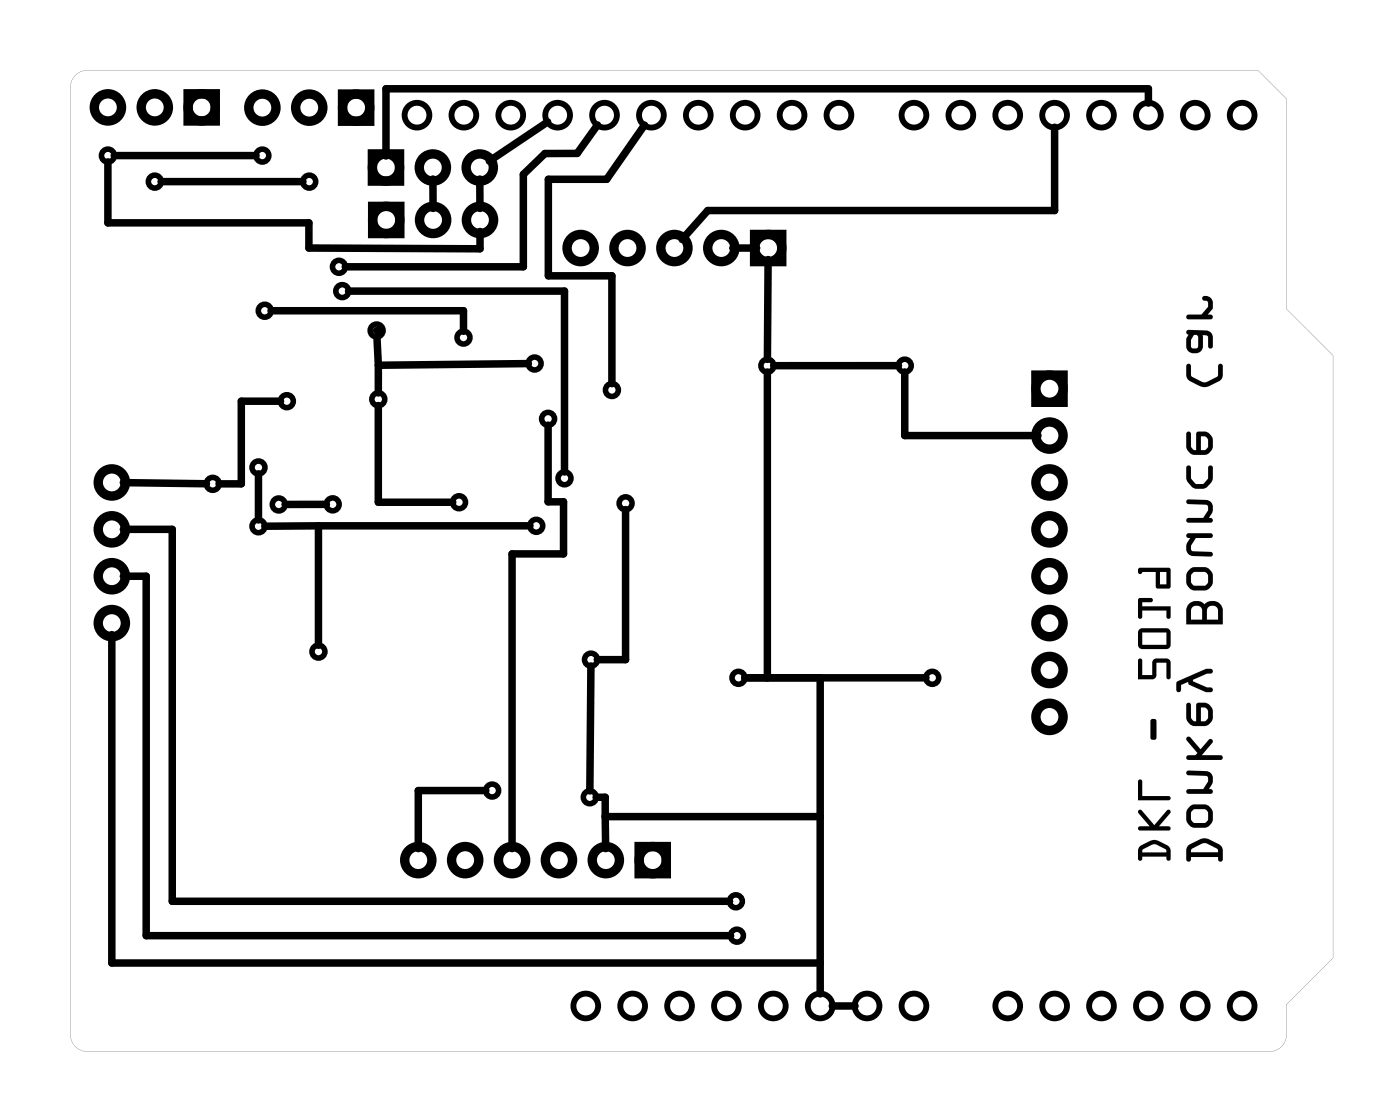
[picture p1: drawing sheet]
<svg xmlns="http://www.w3.org/2000/svg" width="76mm" height="61mm" viewBox="0 0 76 61" stroke-linecap="round" stroke-linejoin="round" font-family="sans-serif">
<g fill="#000">
<path d="M4 4.2l.3-.3 .4-.1h63.5l1.5 1.5v11.4l2.5 2.6v32.6l-2.5 2.5v1.6a.89 .89 0 0 1-1 1h-63.9a.89 .89 0 0 1-1-1v-51.2v-.3zM4 4.2l-.1 .3-.1 .3v51.4a.9 .9 0 0 0 1 .8h64.1a.9 .9 0 0 0 .8-1v-1.6l2.5-2.5v-32.6l-2.5-2.6v-11.4l-1.5-1.5h-63.4a.9 .9 0 0 0-.8 .4z"/>
<path d="M61.8 45.8l-.1 .2v.5a.11 .11 0 0 0 .1 .1 .11 .11 0 0 0 .1-.1v-.1h1.3v.1a.11 .11 0 0 0 .1 .1 .11 .11 0 0 0 .1-.1v-.6a1.04 1.04 0 0 0-1.6-.1zM61.9 46l.6-.3 .6 .3 .1 .2h-1.3zM61.7 43.9v.2l.6 .7h-.5a.11 .11 0 0 0-.1 .1 .11 .11 0 0 0 .1 .1h1.5a.11 .11 0 0 0 .1-.1 .11 .11 0 0 0-.1-.1h-.5l.6-.7a.11 .11 0 0 0 0-.2 .11 .11 0 0 0-.2 0l-.7 .8-.6-.8zM61.7 42.3v1.1h1.6a.11 .11 0 0 0 .1-.2 .11 .11 0 0 0-.1-.1h-1.4v-.8zM62.4 39l-.1 1a.17 .17 0 0 0 .2 .1 .17 .17 0 0 0 .2-.1l-.1-1zM61.7 35.7v1.1l.9-.1 .1-.8h.5v.8a.11 .11 0 0 0 .1 .1 .11 .11 0 0 0 .1-.1v-.8l-.1-.2h-.8l-.1 .9h-.5v-.9zM61.7 34.1v.8l.1 .2 1.4 .1 .2-.2v-.7l-.1-.2-1.4-.1zM61.9 34.3h1.3v.6h-1.3zM61.7 32.4v1a.11 .11 0 0 0 .1 .1 .11 .11 0 0 0 .1-.1v-.3h1.3v.3a.11 .11 0 0 0 .1 .1 .11 .11 0 0 0 .1-.1v-.6h-1.5v-.2h.4a.11 .11 0 0 0 .2-.1 .11 .11 0 0 0-.2-.1zM61.7 30.8v.2a.11 .11 0 0 0 .1 .1 .11 .11 0 0 0 .1-.1h.7v.8l.1 .1h.6l.1-.1v-.9v-.1zM62.8 31h.4v.7h-.4z"/>
<path d="M61.8 45.8l-.1 .2v.5a.11 .11 0 0 0 .1 .1 .11 .11 0 0 0 .1-.1v-.1h1.3v.1a.11 .11 0 0 0 .1 .1 .11 .11 0 0 0 .1-.1v-.6l-.6-.3-.4-.1zM61.8 45.8a.98 .98 0 0 1 1.4 0l.2 .2v.5a.12 .12 0 0 1-.1 .1 .12 .12 0 0 1-.1-.1v-.1h-1.3v.1a.12 .12 0 0 1-.1 .1 .12 .12 0 0 1-.1-.1v-.5zM61.9 46l.6-.3 .6 .3 .1 .2h-1.3zM61.9 46v.2h1.3l-.1-.2-.6-.3zM61.7 43.9v.2l.6 .7h-.5a.11 .11 0 0 0-.1 .1 .11 .11 0 0 0 .1 .1h1.5a.11 .11 0 0 0 .1-.1 .11 .11 0 0 0-.1-.1h-.5l.6-.7a.11 .11 0 0 0 0-.2 .11 .11 0 0 0-.2 0l-.7 .8-.6-.8zM61.7 43.9h.2l.6 .8 .7-.8a.12 .12 0 0 1 .2 0 .12 .12 0 0 1 0 .2l-.6 .7h.5a.12 .12 0 0 1 .1 .1 .12 .12 0 0 1-.1 .1h-1.5a.12 .12 0 0 1-.1-.1 .12 .12 0 0 1 .1-.1h.5l-.6-.7zM61.7 42.3v1.1h1.6a.11 .11 0 0 0 .1-.2 .11 .11 0 0 0-.1-.1h-1.4v-.8zM61.7 42.3h.2v.8h1.4a.12 .12 0 0 1 .1 .1 .12 .12 0 0 1-.1 .2h-1.6zM62.4 39l-.1 1a.17 .17 0 0 0 .2 .1 .17 .17 0 0 0 .2-.1l-.1-1zM62.4 39h.2l.1 1a.17 .17 0 0 1-.2 .1 .17 .17 0 0 1-.2-.1zM61.7 35.7v1.1l.9-.1v-.8h.6v.8a.11 .11 0 0 0 .1 .1 .11 .11 0 0 0 .1-.1v-.8l-.1-.2h-.8l-.1 .9h-.5v-.9zM61.7 35.7h.2v.9h.5l.1-.9h.8l.1 .2v.8a.12 .12 0 0 1-.1 .1 .12 .12 0 0 1-.1-.1v-.8h-.5l-.1 .8-.9 .1zM61.7 34.1v.8l.1 .2 1.4 .1 .2-.2v-.7l-.1-.2-1.4-.1zM61.7 34.1l.2-.1 1.4 .1 .1 .2v.7l-.2 .2-1.4-.1-.1-.2zM61.9 34.3h1.3v.6h-1.3zM61.9 34.3v.6h1.3v-.6zM61.7 32.4v1a.11 .11 0 0 0 .1 .1 .11 .11 0 0 0 .1-.1v-.3h1.3v.3a.11 .11 0 0 0 .1 .1 .11 .11 0 0 0 .1-.1v-.6h-1.5v-.2h.4a.11 .11 0 0 0 .2-.1 .11 .11 0 0 0-.2-.1zM61.7 32.4h.6a.12 .12 0 0 1 .2 .1 .12 .12 0 0 1-.2 .1h-.4v.2h1.5v.6a.12 .12 0 0 1-.1 .1 .12 .12 0 0 1-.1-.1v-.3h-1.3v.3a.12 .12 0 0 1-.1 .1 .12 .12 0 0 1-.1-.1zM61.7 30.8v.2a.11 .11 0 0 0 .1 .1 .11 .11 0 0 0 .1-.1h.7v.8l.1 .1 .7-.1v-.9v-.1zM61.7 30.8h1.7v.1v.9l-.1 .1h-.6l-.1-.1v-.8h-.7a.12 .12 0 0 1-.1 .1 .12 .12 0 0 1-.1-.1zM62.8 31h.4v.7h-.4zM62.8 31v.7h.4v-.7z"/>
<path d="M64.4 45.8l-.1 .2v.6a.13 .13 0 0 0 .1 .1 .13 .13 0 0 0 .1-.1v-.2h1.5v.2a.13 .13 0 0 0 .1 .1 .13 .13 0 0 0 .1-.1v-.7a1.16 1.16 0 0 0-1.7-.2zM64.5 46l.8-.3 .6 .3 .1 .2h-1.5zM64.4 43.7l-.1 .4v.3l.1 .3a1.05 1.05 0 0 0 .9 .1l.3-.1a.64 .64 0 0 0 .1-.7l-.2-.3a1.02 1.02 0 0 0-.8-.1zM64.6 43.9h.7l.2 .2-.1 .4-.2 .1h-.6l-.1-.2v-.4zM64.3 41.8v.2h1l.2 .2v.1l-.3 .5h-.8a.13 .13 0 0 0-.1 .1 .13 .13 0 0 0 .1 .1h1.2a.13 .13 0 0 0 .1-.1 .13 .13 0 0 0-.1-.1h-.1a.55 .55 0 0 0 .2-.6 .55 .55 0 0 0-.4-.4zM64.3 39.9v.2l.6 .7-.1 .1h-.4a.13 .13 0 0 0-.1 .1 .13 .13 0 0 0 .1 .2h1.7a.13 .13 0 0 0 .1-.2 .13 .13 0 0 0-.1-.1h-1l.6-.7a.13 .13 0 0 0 0-.1 .13 .13 0 0 0-.2 0l-.5 .5-.5-.6zM64.3 38.1v.8l.1 .3a1.05 1.05 0 0 0 .9 .1l.3-.1a.63 .63 0 0 0 .1-.7l-.1-.3a.68 .68 0 0 0-.8-.1v1l-.2-.1-.1-.1v-.7zM65.1 38.3h.2l.1 .2v.4l-.1 .2h-.2zM63.7 37v.4a.13 .13 0 0 0 .2 .1 .13 .13 0 0 0 .1-.1v-.3l.4-.2 .1 .2 .8 .4h.3a.13 .13 0 0 0 .1-.1 .13 .13 0 0 0-.1-.2h-.2l-.8-.3v-.1l.8-.3h.2a.13 .13 0 0 0 .1-.1 .13 .13 0 0 0-.1-.2h-.3zM64.4 32.7l-.1 .4v.7h1.9v-.7a.57 .57 0 0 0-.3-.5 .57 .57 0 0 0-.6 .1l-.4-.1zM64.6 32.9l.2-.1 .3 .1v.7h-.6zM65.5 32.9l.1-.1 .3 .1 .1 .7h-.6zM64.4 30.9l-.1 .3v.4l.1 .3a1.05 1.05 0 0 0 .9 .1l.3-.2a.64 .64 0 0 0 .1-.6l-.2-.3a1.02 1.02 0 0 0-.8-.2zM64.6 31h.7l.2 .2-.1 .4-.2 .1h-.6l-.1-.2v-.3zM64.3 28.9v.2h.2a.55 .55 0 0 0-.2 .6 .55 .55 0 0 0 .3 .4l1 .1a.13 .13 0 0 0 .1-.2 .13 .13 0 0 0-.1-.1h-1l-.1-.2v-.1l.3-.5h.8a.13 .13 0 0 0 .1-.1 .13 .13 0 0 0-.1-.1zM64.3 27.1v.2h1l.2 .2v.1l-.3 .5h-.8a.13 .13 0 0 0-.1 .1 .13 .13 0 0 0 .1 .1h1.2a.13 .13 0 0 0 .1-.1 .13 .13 0 0 0-.1-.1h-.1a.55 .55 0 0 0 .2-.6 .55 .55 0 0 0-.4-.4zM64.3 25.3v.6a.73 .73 0 0 0 .7 .6 .73 .73 0 0 0 .7-.6v-.6a.13 .13 0 0 0-.1-.1 .13 .13 0 0 0-.1 .1l-.1 .7-.2 .2h-.4l-.3-.3v-.6zM64.3 23.4v.8l.1 .3a1.05 1.05 0 0 0 .9 .1l.3-.1a.63 .63 0 0 0 .1-.7l-.1-.3a.68 .68 0 0 0-.8-.1v1h-.2l-.1-.2v-.7zM65.1 23.6l.2 .1 .1 .1v.4l-.1 .2h-.2zM64.3 19.7v.6a1.02 1.02 0 0 0 1 .7l.8-.4 .1-.2v-.6a.13 .13 0 0 0-.1-.1 .13 .13 0 0 0-.1 .1v.6l-.7 .3-.8-.3v-.6zM64.3 17.9v.2h.1l-.1 .2v.5a.46 .46 0 0 0 .4 .3 .46 .46 0 0 0 .5-.3v-.6h.2l.1 .6a.13 .13 0 0 0 .1 .1 .13 .13 0 0 0 .1-.1v-.5a.38 .38 0 0 0-.4-.4zM64.7 18.1l.1 .1 .1 .1v.5l-.1 .1h-.2l-.1-.1v-.4zM65.2 16.1a.19 .19 0 0 0 0 .2 .19 .19 0 0 0 .2 0l.1 .3-.4 .4h-.7a.13 .13 0 0 0-.1 .2 .13 .13 0 0 0 .1 .1h1.2a.13 .13 0 0 0 .1-.1 .13 .13 0 0 0-.1-.2h-.2l.3-.3a.47 .47 0 0 0 0-.5 .47 .47 0 0 0-.5-.2z"/>
<path d="M64.4 45.8l-.1 .2v.6a.13 .13 0 0 0 .1 .1 .13 .13 0 0 0 .1-.1v-.2h1.5v.2a.13 .13 0 0 0 .1 .1 .13 .13 0 0 0 .1-.1v-.7l-.7-.4-.4-.1zM64.4 45.8l.1-.1a1.1 1.1 0 0 1 1.5 0l.2 .3v.6a.13 .13 0 0 1-.1 .1 .13 .13 0 0 1-.1-.1v-.2h-1.5v.2a.13 .13 0 0 1-.1 .1 .13 .13 0 0 1-.1-.1v-.6zM64.5 46l.8-.3 .6 .3 .1 .2h-1.5zM64.5 46v.2h1.5l-.1-.2-.6-.3zM64.4 43.7l-.1 .4v.3l.1 .3a1.05 1.05 0 0 0 .9 .1l.3-.1a.64 .64 0 0 0 .1-.7l-.2-.3a1.02 1.02 0 0 0-.8-.1zM64.4 43.7l.3-.1a1.02 1.02 0 0 1 .8 .1l.2 .3v.5l-.4 .3a1.06 1.06 0 0 1-.9-.1l-.1-.2v-.4zM64.6 43.9h.7l.2 .2-.1 .4-.2 .1h-.6l-.1-.2v-.4zM64.6 43.9l-.1 .1v.4l.1 .2h.6l.2-.1 .1-.4-.2-.2zM64.3 41.8v.2h1l.2 .2v.1l-.3 .5h-.8a.13 .13 0 0 0-.1 .1 .13 .13 0 0 0 .1 .1h1.2a.13 .13 0 0 0 .1-.1 .13 .13 0 0 0-.1-.1h-.1l.1-.3a.49 .49 0 0 0-.3-.7zM64.3 41.8h1a.55 .55 0 0 1 .4 .4 .55 .55 0 0 1-.2 .6h.1a.13 .13 0 0 1 .1 .1 .13 .13 0 0 1-.1 .1h-1.2a.13 .13 0 0 1-.1-.1 .13 .13 0 0 1 .1-.1h.8l.3-.5v-.1l-.2-.2h-1zM64.3 39.9v.2l.6 .7-.1 .1h-.4a.13 .13 0 0 0-.1 .1 .13 .13 0 0 0 .1 .2h1.7a.13 .13 0 0 0 .1-.2 .13 .13 0 0 0-.1-.1h-1l.6-.7a.13 .13 0 0 0 0-.1 .13 .13 0 0 0-.2 0l-.5 .5-.5-.6zM64.3 39.9l.2 .1 .5 .6 .5-.5a.13 .13 0 0 1 .2 0 .13 .13 0 0 1 0 .1l-.6 .7h1a.13 .13 0 0 1 .1 .1 .13 .13 0 0 1-.1 .2h-1.7a.13 .13 0 0 1-.1-.2 .13 .13 0 0 1 .1-.1h.4l.1-.1-.6-.7zM64.3 38.1v.8l.1 .3a1.05 1.05 0 0 0 .9 .1l.3-.1a.63 .63 0 0 0 .1-.7l-.1-.3a.68 .68 0 0 0-.8-.1v1l-.2-.1-.1-.1v-.7zM64.3 38.1l.2 .1v.7l.2 .2h.1v-1h.4l.4 .2 .1 .2v.5l-.4 .3a1.06 1.06 0 0 1-.9-.1l-.1-.3zM65.1 38.3h.2l.1 .2v.4l-.1 .2h-.2zM65.1 38.3v.8h.2l.1-.2v-.4l-.1-.2zM63.7 37v.4a.13 .13 0 0 0 .2 .1 .13 .13 0 0 0 .1-.1v-.3l.4-.2 .1 .2 .8 .4h.3a.13 .13 0 0 0 .1-.1 .13 .13 0 0 0-.1-.2h-.2l-.8-.3v-.1l.8-.3h.2a.13 .13 0 0 0 .1-.1 .13 .13 0 0 0-.1-.2h-.3zM63.7 37l1.6-.8h.3a.13 .13 0 0 1 .1 .2 .13 .13 0 0 1-.1 .1h-.2l-.8 .3v.1l.8 .3h.2a.13 .13 0 0 1 .1 .2 .13 .13 0 0 1-.1 .1h-.3l-.8-.4-.1-.2-.4 .2v.3a.13 .13 0 0 1-.1 .1 .13 .13 0 0 1-.2-.1zM64.4 32.7l-.1 .4v.7h1.9v-.7a.57 .57 0 0 0-.3-.5 .57 .57 0 0 0-.6 .1l-.4-.1zM64.4 32.7l.5-.1 .4 .1a.58 .58 0 0 1 .6-.1 .58 .58 0 0 1 .3 .5v.7h-1.9v-.7zM64.6 32.9l.3-.1 .2 .1v.7h-.6zM64.6 32.9l-.1 .7h.6v-.7l-.3-.1zM65.5 32.9l.1-.1 .3 .1 .1 .7h-.6zM65.5 32.9l-.1 .7h.6l-.1-.7-.2-.1zM64.4 30.9l-.1 .3v.4l.1 .3a1.05 1.05 0 0 0 .9 .1l.3-.2a.64 .64 0 0 0 .1-.6l-.2-.3a1.02 1.02 0 0 0-.8-.2zM64.4 30.9l.3-.2a1.02 1.02 0 0 1 .8 .2l.2 .2v.6l-.4 .3a1.06 1.06 0 0 1-.9-.1l-.1-.3v-.4zM64.6 31h.7l.2 .2-.1 .4-.2 .1h-.6l-.1-.2v-.3zM64.6 31l-.1 .2v.3l.1 .2h.6l.2-.1 .1-.4-.2-.2zM64.3 28.9v.2h.2l-.2 .3a.49 .49 0 0 0 .3 .7l1 .1a.13 .13 0 0 0 .1-.2 .13 .13 0 0 0-.1-.1h-1l-.1-.2v-.1l.3-.5h.8a.13 .13 0 0 0 .1-.1 .13 .13 0 0 0-.1-.1zM64.3 28.9h1.3a.13 .13 0 0 1 .1 .1 .13 .13 0 0 1-.1 .1h-.8l-.3 .5v.1l.1 .2h1a.13 .13 0 0 1 .1 .1 .13 .13 0 0 1-.1 .2l-1-.1a.55 .55 0 0 1-.3-.4 .55 .55 0 0 1 .2-.6h-.2zM64.3 27.1v.2h1l.2 .2v.1l-.3 .5h-.8a.13 .13 0 0 0-.1 .1 .13 .13 0 0 0 .1 .1h1.2a.13 .13 0 0 0 .1-.1 .13 .13 0 0 0-.1-.1h-.1l.1-.3a.49 .49 0 0 0-.3-.7zM64.3 27.1h1a.55 .55 0 0 1 .4 .4 .55 .55 0 0 1-.2 .6h.1a.13 .13 0 0 1 .1 .1 .13 .13 0 0 1-.1 .1h-1.2a.13 .13 0 0 1-.1-.1 .13 .13 0 0 1 .1-.1h.8l.3-.5v-.1l-.2-.2h-1zM64.3 25.3v.7l.2 .3a.74 .74 0 0 0 .9 0l.3-.3v-.7a.13 .13 0 0 0-.1-.1 .13 .13 0 0 0-.1 .1l-.1 .7-.2 .2h-.4l-.3-.3v-.6zM64.3 25.3h.2v.6l.3 .3h.4l.2-.2 .1-.7a.13 .13 0 0 1 .1-.1 .13 .13 0 0 1 .1 .1v.7l-.1 .2a.71 .71 0 0 1-1.2-.1l-.1-.2zM64.3 23.4v.8l.1 .3a1.05 1.05 0 0 0 .9 .1l.3-.1a.63 .63 0 0 0 .1-.7l-.1-.3a.68 .68 0 0 0-.8-.1v1h-.2l-.1-.2v-.7zM64.3 23.4l.2 .1v.7l.2 .2h.1v-1h.4l.4 .2 .1 .2v.5l-.4 .3a1.06 1.06 0 0 1-.9-.1l-.1-.3zM65.1 23.6l.2 .1 .1 .1v.4l-.1 .2h-.2zM65.1 23.6v.8h.2l.1-.2v-.4l-.1-.1zM64.3 19.7v.6a1.02 1.02 0 0 0 1 .7l.8-.4 .1-.2v-.6a.13 .13 0 0 0-.1-.1 .13 .13 0 0 0-.1 .1v.6l-.7 .3-.8-.3v-.6zM64.3 19.7l.2 .1v.6l.8 .3 .7-.3v-.6a.13 .13 0 0 1 .1-.1 .13 .13 0 0 1 .1 .1v.6l-.2 .3a1.14 1.14 0 0 1-.9 .3l-.8-.5zM64.3 17.9v.2h.1l-.1 .2v.5a.46 .46 0 0 0 .4 .3 .46 .46 0 0 0 .5-.3v-.6h.2l.1 .6a.13 .13 0 0 0 .1 .1 .13 .13 0 0 0 .1-.1v-.5a.38 .38 0 0 0-.4-.4zM64.3 17.9h1a.38 .38 0 0 1 .4 .4v.5a.13 .13 0 0 1-.1 .1 .13 .13 0 0 1-.1-.1l-.1-.6h-.2v.6a.46 .46 0 0 1-.5 .3 .46 .46 0 0 1-.4-.3v-.5l.1-.2h-.1zM64.7 18.1l.1 .1 .1 .1v.5l-.1 .1h-.2l-.1-.1v-.4zM64.7 18.1l-.2 .3v.4l.1 .1h.2l.1-.1v-.5l-.1-.1zM65.2 16.1a.19 .19 0 0 0 0 .2 .19 .19 0 0 0 .2 0l.1 .3-.4 .4h-.7a.13 .13 0 0 0-.1 .2 .13 .13 0 0 0 .1 .1h1.2a.13 .13 0 0 0 .1-.1 .13 .13 0 0 0-.1-.2h-.2l.3-.3a.52 .52 0 0 0-.4-.7zM65.2 16.1v-.1a.46 .46 0 0 1 .5 .2 .46 .46 0 0 1 0 .5l-.3 .3h.2a.13 .13 0 0 1 .1 .2 .13 .13 0 0 1-.1 .1h-1.2a.13 .13 0 0 1-.1-.1 .13 .13 0 0 1 .1-.2h.7l.4-.4-.1-.3a.2 .2 0 0 1-.2 0 .2 .2 0 0 1 0-.2z"/>
<circle cx="20.4" cy="17.9" r=".2"/>
</g>
<g fill="none" stroke="#000" stroke-width=".51">
<path d="M10.2 5.1h1.5v1.5h-1.5zM18.6 5.1h1.4v1.5h-1.4zM20.2 8.3h1.4v1.5h-1.4zM20.2 11.2h1.5v1.5h-1.5zM40.9 12.7h1.5v1.5h-1.5zM34.6 45.9h1.5v1.4h-1.5z"/>
<circle cx="5.8" cy="5.8" r=".74"/>
<circle cx="8.4" cy="5.8" r=".74"/>
<circle cx="10.9" cy="5.8" r=".74"/>
<circle cx="14.2" cy="5.8" r=".74"/>
<circle cx="16.8" cy="5.8" r=".74"/>
<circle cx="19.3" cy="5.8" r=".74"/>
<circle cx="20.9" cy="9.1" r=".74"/>
<circle cx="20.9" cy="11.9" r=".74"/>
<circle cx="23.5" cy="9.1" r=".74"/>
<circle cx="23.5" cy="11.9" r=".74"/>
<circle cx="26" cy="9.1" r=".74"/>
<circle cx="26" cy="11.9" r=".74"/>
<circle cx="31.5" cy="13.4" r=".74"/>
<circle cx="34" cy="13.4" r=".74"/>
<circle cx="36.5" cy="13.4" r=".74"/>
<circle cx="39.1" cy="13.4" r=".74"/>
<circle cx="41.6" cy="13.4" r=".74"/>
<circle cx="6.1" cy="26.1" r=".74"/>
<circle cx="6.1" cy="28.7" r=".74"/>
<circle cx="6.1" cy="33.8" r=".74"/>
<circle cx="6.1" cy="31.2" r=".74"/>
<circle cx="56.9" cy="38.8" r=".74"/>
<circle cx="56.9" cy="33.8" r=".74"/>
<circle cx="56.9" cy="36.3" r=".74"/>
<circle cx="56.9" cy="31.2" r=".74"/>
<circle cx="56.9" cy="26.1" r=".74"/>
<circle cx="56.9" cy="28.7" r=".74"/>
<circle cx="56.9" cy="21.1" r=".74"/>
<circle cx="56.9" cy="23.6" r=".74"/>
<circle cx="22.7" cy="46.6" r=".74"/>
<circle cx="25.2" cy="46.6" r=".74"/>
<circle cx="27.7" cy="46.6" r=".74"/>
<circle cx="30.3" cy="46.6" r=".74"/>
<circle cx="32.8" cy="46.6" r=".74"/>
<circle cx="35.4" cy="46.6" r=".74"/>
</g>
<g fill="none" stroke="#000" stroke-width=".32">
<circle cx="22.6" cy="6.2" r=".67"/>
<circle cx="25.1" cy="6.2" r=".67"/>
<circle cx="27.7" cy="6.2" r=".67"/>
<circle cx="30.2" cy="6.2" r=".67"/>
<circle cx="32.8" cy="6.2" r=".67"/>
<circle cx="35.3" cy="6.2" r=".67"/>
<circle cx="37.8" cy="6.2" r=".67"/>
<circle cx="40.4" cy="6.2" r=".67"/>
<circle cx="42.9" cy="6.2" r=".67"/>
<circle cx="45.5" cy="6.2" r=".67"/>
<circle cx="49.5" cy="6.2" r=".67"/>
<circle cx="52.1" cy="6.2" r=".67"/>
<circle cx="54.6" cy="6.2" r=".67"/>
<circle cx="57.1" cy="6.2" r=".67"/>
<circle cx="59.7" cy="6.2" r=".67"/>
<circle cx="62.2" cy="6.2" r=".67"/>
<circle cx="64.8" cy="6.2" r=".67"/>
<circle cx="67.3" cy="6.2" r=".67"/>
<circle cx="31.7" cy="54.5" r=".67"/>
<circle cx="34.3" cy="54.5" r=".67"/>
<circle cx="36.8" cy="54.5" r=".67"/>
<circle cx="39.4" cy="54.5" r=".67"/>
<circle cx="41.9" cy="54.5" r=".67"/>
<circle cx="44.4" cy="54.5" r=".67"/>
<circle cx="47" cy="54.5" r=".67"/>
<circle cx="49.5" cy="54.5" r=".67"/>
<circle cx="54.6" cy="54.5" r=".67"/>
<circle cx="57.1" cy="54.5" r=".67"/>
<circle cx="59.7" cy="54.5" r=".67"/>
<circle cx="62.2" cy="54.5" r=".67"/>
<circle cx="64.8" cy="54.5" r=".67"/>
<circle cx="67.3" cy="54.5" r=".67"/>
</g>
<g fill="none" stroke="#000" stroke-width=".41">
<path d="M5.8 8.8v3.3h10.9v1.3l9.3 .1v-1M6.2 8.4h7.7M8.7 9.8h7.7M14.7 16.8h10.4v1.1M18.9 15.8h11.7v9.8M20.4 18.2l.1 1.6M20.5 19.8v1.5M23.5 9.7v1.6M26 9.7v1.6M28.6 19.7l-8.1 .1M29.7 6.6l-3.2 2.1M32.4 6.8l-1.1 1.5h-1.8l-1.1 1.1v5.1h-9.7"/>
<path d="M34.9 6.8l-2 2.9h-3.2v5.2h3.5v5.9M39.7 13.4h1.3M41.6 14.1v5.4M48.7 19.8h-6.8M57.1 6.9v4.5h-18.8l-1.3 1.6M62.2 5.6v-.8h-41.3v3.7M6.1 34.4v17.8h38.3M6.7 31.2h1.2v19.5h31.7M6.7 28.7h2.6v20.1h30.2M6.7 26.1l4.5 .1M14 25.7v2.5M15.2 21.7h-2.1v4.5h-1.2"/>
<path d="M17.3 28.5h11.4M17.3 28.5v6.5M17.3 28.5h-3M17.7 27.3h-2.3M20.5 22v5.2h4M29.7 23v4.2h.8v2.8h-2.8v16M32 36.1v6.8M33.9 27.6v8.1h-1.5M40.3 36.7h9.9M41.6 20.2v16.5M44.4 36.7v17.1M49 20.2v3.4h7.2"/>
<path d="M56.1 20.3h1.5v1.5h-1.5zM26.3 42.8h-3.6v3.2M32.3 43.2h.5v1M32.8 44.2v1.8M32.8 44.2h11.6M45.1 54.5h1.2"/>
</g>
<g fill="none" stroke="#000" stroke-width=".3">
<circle cx="5.8" cy="8.4" r=".35"/>
<circle cx="8.4" cy="9.8" r=".35"/>
<circle cx="14.2" cy="8.4" r=".35"/>
<circle cx="14.3" cy="16.8" r=".35"/>
<circle cx="16.8" cy="9.8" r=".35"/>
<circle cx="18.4" cy="14.5" r=".35"/>
<circle cx="18.5" cy="15.8" r=".35"/>
<circle cx="20.4" cy="17.9" r=".35"/>
<circle cx="25.1" cy="18.3" r=".35"/>
<circle cx="29" cy="19.7" r=".35"/>
<circle cx="41.6" cy="19.8" r=".35"/>
<circle cx="49" cy="19.8" r=".35"/>
<circle cx="11.5" cy="26.2" r=".35"/>
<circle cx="14" cy="28.5" r=".35"/>
<circle cx="14" cy="25.3" r=".35"/>
<circle cx="15.1" cy="27.3" r=".35"/>
<circle cx="15.5" cy="21.7" r=".35"/>
<circle cx="17.3" cy="35.3" r=".35"/>
<circle cx="18" cy="27.3" r=".35"/>
<circle cx="20.5" cy="21.6" r=".35"/>
<circle cx="24.9" cy="27.2" r=".35"/>
<circle cx="29.1" cy="28.5" r=".35"/>
<circle cx="29.7" cy="22.7" r=".35"/>
<circle cx="30.6" cy="25.9" r=".35"/>
<circle cx="32" cy="35.7" r=".35"/>
<circle cx="33.2" cy="21.1" r=".35"/>
<circle cx="33.9" cy="27.3" r=".35"/>
<circle cx="40" cy="36.7" r=".35"/>
<circle cx="50.5" cy="36.7" r=".35"/>
<circle cx="26.7" cy="42.8" r=".35"/>
<circle cx="32" cy="43.2" r=".35"/>
<circle cx="39.9" cy="48.8" r=".35"/>
<circle cx="39.9" cy="50.7" r=".35"/>
</g>
</svg>
